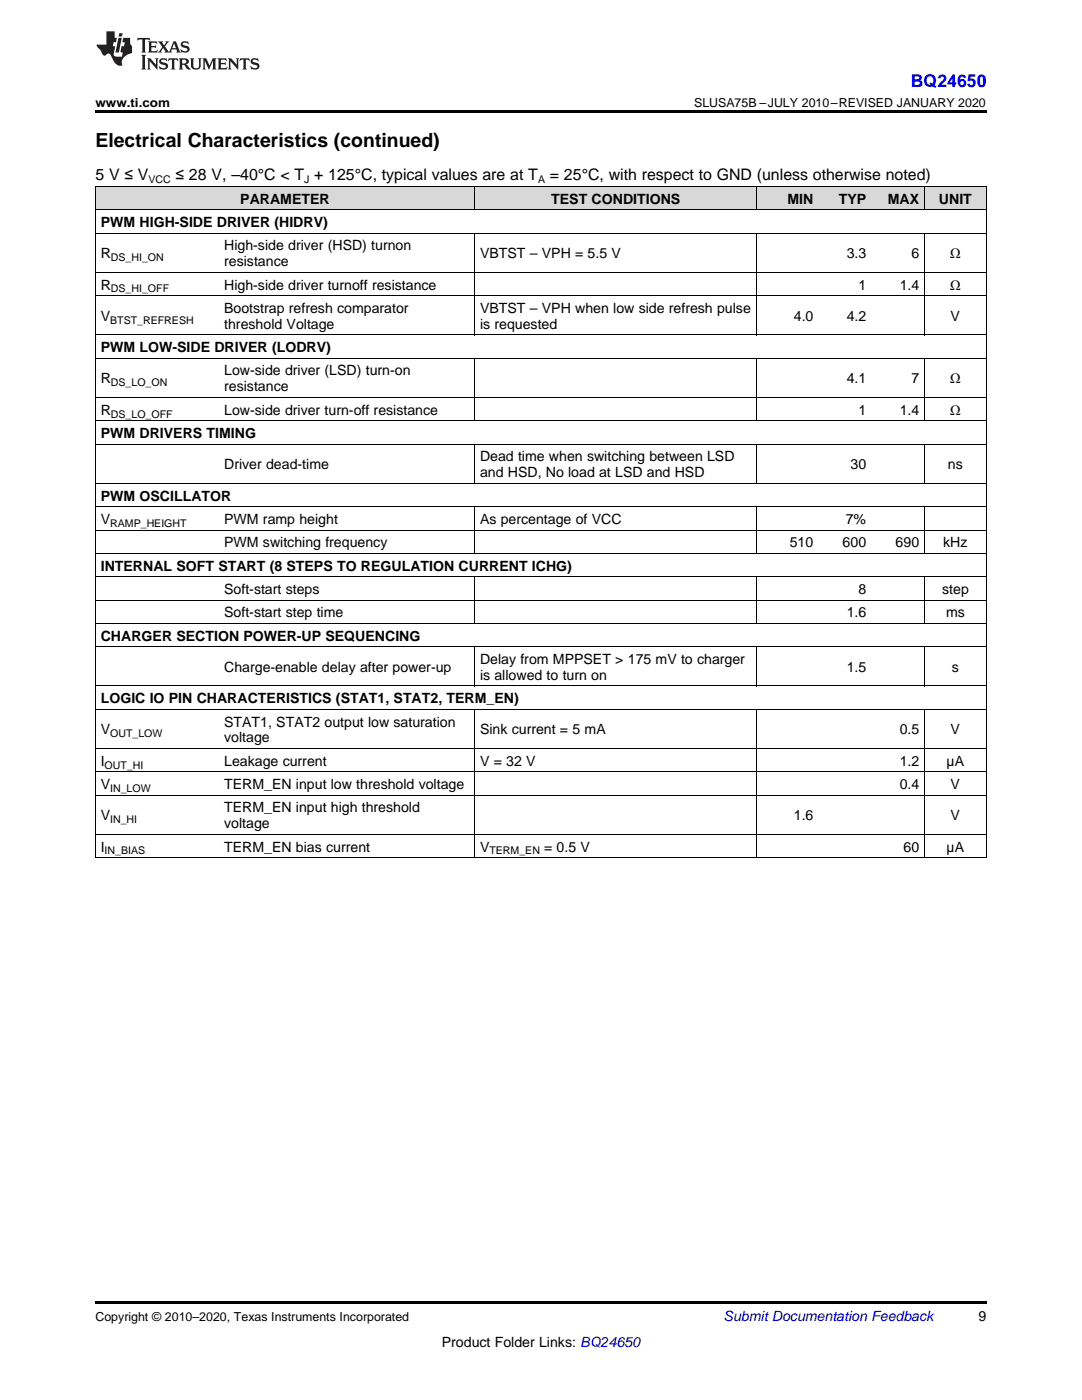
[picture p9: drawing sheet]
<svg xmlns="http://www.w3.org/2000/svg" width="216mm" height="279mm" viewBox="0 0 216 279" stroke-linecap="round" stroke-linejoin="round" font-family="sans-serif">
<defs><g id="words">
<text font-size="3.9" x="19" y="29.3">Electrical Characteristics (continued)</text>
<text font-size="3.5" fill="#00f" x="181.8" y="17.3">BQ24650</text>
<g font-size="3.2">
<text x="19" y="36">5 V ≤ V</text>
<text x="35" y="36">≤ 28 V, –40°C &lt; T + 125°C, typical values are at T</text>
<text x="109.7" y="36">= 25°C, with respect to GND (unless otherwise noted)</text>
</g>
<g font-size="2.8">
<text x="47.9" y="40.6">PARAMETER</text>
<text x="110" y="40.6">TEST CONDITIONS</text>
<text x="157.1" y="40.6">MIN</text>
<text x="167.4" y="40.6">TYP</text>
<text x="177.2" y="40.6">MAX</text>
<text x="187.4" y="40.6">UNIT</text>
<text x="20.1" y="45.3">PWM HIGH-SIDE DRIVER (HIDRV)</text>
<text x="20.1" y="51.5">R</text>
<text x="44.7" y="50">High-side driver (HSD) turnon</text>
<text x="44.7" y="53.1">resistance</text>
<text x="95.8" y="51.5">VBTST – VPH = 5.5 V</text>
<text x="168.9" y="51.5">3.3</text>
<text x="181.9" y="51.5">6</text>
<text x="189.6" y="51.5">Ω</text>
<text x="20.1" y="57.8">R</text>
<text x="44.7" y="57.8">High-side driver turnoff resistance</text>
<text x="171.3" y="57.8">1</text>
<text x="179.5" y="57.8">1.4</text>
<text x="189.6" y="57.8">Ω</text>
<text x="20.1" y="64">V</text>
<text x="44.7" y="62.4">Bootstrap refresh comparator</text>
<text x="44.7" y="65.6">threshold Voltage</text>
<text x="95.8" y="62.4">VBTST – VPH when low side refresh pulse</text>
<text x="95.8" y="65.6">is requested</text>
<text x="158.4" y="64">4.0</text>
<text x="168.9" y="64">4.2</text>
<text x="189.7" y="64">V</text>
<text x="20.1" y="70.3">PWM LOW-SIDE DRIVER (LODRV)</text>
<text x="20.1" y="76.5">R</text>
<text x="44.7" y="74.9">Low-side driver (LSD) turn-on</text>
<text x="168.9" y="76.5">4.1</text>
<text x="181.9" y="76.5">7</text>
<text x="189.6" y="76.5">Ω</text>
<text x="20.1" y="82.8">R</text>
<text x="44.7" y="78.1">resistance</text>
<text x="44.7" y="82.8">Low-side driver turn-off resistance</text>
<text x="171.3" y="82.8">1</text>
<text x="179.5" y="82.8">1.4</text>
<text x="189.6" y="82.8">Ω</text>
<text x="20.1" y="87.4">PWM DRIVERS TIMING</text>
<text x="44.7" y="93.7">Driver dead-time</text>
<text x="95.8" y="92.1">Dead time when switching between LSD</text>
<text x="95.8" y="95.2">and HSD, No load at LSD and HSD</text>
<text x="169.7" y="93.7">30</text>
<text x="189.2" y="93.7">ns</text>
<text x="20.1" y="99.9">PWM OSCILLATOR</text>
<text x="20.1" y="104.6">V</text>
<text x="44.7" y="104.6">PWM ramp height</text>
<text x="95.8" y="104.6">As percentage of VCC</text>
<text x="168.8" y="104.6">7%</text>
<text x="20.1" y="113.9">INTERNAL SOFT START (8 STEPS TO REGULATION CURRENT ICHG)</text>
<text x="44.7" y="109.2">PWM switching frequency</text>
<text x="157.6" y="109.2">510</text>
<text x="168.1" y="109.2">600</text>
<text x="178.7" y="109.2">690</text>
<text x="188.2" y="109.2">kHz</text>
<text x="44.7" y="118.5">Soft-start steps</text>
<text x="171.3" y="118.5">8</text>
<text x="188" y="118.5">step</text>
<text x="44.7" y="123.2">Soft-start step time</text>
<text x="168.9" y="123.2">1.6</text>
<text x="188.8" y="123.2">ms</text>
<text x="20.1" y="127.8">CHARGER SECTION POWER-UP SEQUENCING</text>
<text x="44.7" y="134.1">Charge-enable delay after power-up</text>
<text x="95.8" y="132.5">Delay from MPPSET &gt; 175 mV to charger</text>
<text x="95.8" y="135.7">is allowed to turn on</text>
<text x="168.9" y="134.1">1.5</text>
<text x="189.9" y="134.1">s</text>
<text x="20.1" y="140.3">LOGIC IO PIN CHARACTERISTICS (STAT1, STAT2, TERM_EN)</text>
<text x="20.1" y="146.6">V</text>
<text x="44.7" y="145">STAT1, STAT2 output low saturation</text>
<text x="44.7" y="148.2">voltage</text>
<text x="95.8" y="146.6">Sink current = 5 mA</text>
<text x="179.5" y="146.6">0.5</text>
<text x="189.7" y="146.6">V</text>
<text x="20.1" y="152.8">I</text>
<text x="44.7" y="152.8">Leakage current</text>
<text x="95.8" y="152.8">V = 32 V</text>
<text x="179.5" y="152.8">1.2</text>
<text x="188.9" y="152.8">µA</text>
<text x="20.1" y="157.5">V</text>
<text x="44.7" y="157.5">TERM_EN input low threshold voltage</text>
<text x="179.5" y="157.5">0.4</text>
<text x="189.7" y="157.5">V</text>
<text x="20.1" y="163.7">V</text>
<text x="44.7" y="162.1">TERM_EN input high threshold</text>
<text x="44.7" y="165.3">voltage</text>
<text x="158.4" y="163.7">1.6</text>
<text x="189.7" y="163.7">V</text>
<text x="20.1" y="170">I</text>
<text x="44.7" y="170">TERM_EN bias current</text>
<text x="95.8" y="170">V</text>
<text x="108.6" y="170">= 0.5 V</text>
<text x="180.3" y="170">60</text>
<text x="188.9" y="170">µA</text>
<text x="195.3" y="263.6">9</text>
<text x="88.2" y="268.9">Product Folder Links: BQ24650</text>
</g>
<text font-size="2.8" fill="#0000c8" x="144.4" y="263.6">Submit Documentation Feedback</text>
<g font-size="2.5">
<text x="19" y="21.4">www.ti.com</text>
<text x="138.5" y="21.4">SLUSA75B –JULY 2010–REVISED JANUARY 2020</text>
<text x="19" y="263.6">Copyright © 2010–2020, Texas Instruments Incorporated</text>
</g>
<g font-size="2.1">
<text x="29.6" y="36.6">VCC</text>
<text x="60.7" y="36.6">J</text>
<text x="107.4" y="36.6">A</text>
<text x="22.1" y="52.1">DS_HI_ON</text>
<text x="22.1" y="58.3">DS_HI_OFF</text>
<text x="22" y="64.6">BTST_REFRESH</text>
<text x="22.1" y="77.1">DS_LO_ON</text>
<text x="22.1" y="83.3">DS_LO_OFF</text>
<text x="22" y="105.1">RAMP_HEIGHT</text>
<text x="22" y="147.1">OUT_LOW</text>
<text x="20.9" y="153.4">OUT_HI</text>
<text x="22" y="158">IN_LOW</text>
<text x="22" y="164.3">IN_HI</text>
<text x="20.9" y="170.5">IN_BIAS</text>
<text x="97.6" y="170.5">TERM_EN</text>
</g>
</g></defs>
<g fill="#d8d8d8">
<path d="M19 37.3h24.7v4.6h-24.7z"/>
<path d="M43.7 37.3h51v4.6h-51z"/>
<path d="M94.7 37.3h56.4v4.6h-56.4z"/>
<path d="M151.1 37.3h12.3v4.6h-12.3z"/>
<path d="M163.4 37.3h10.6v4.6h-10.6z"/>
<path d="M174 37.3h10.5v4.6h-10.5z"/>
<path d="M184.5 37.3h12.3v4.6h-12.3z"/>
</g>
<path d="M19 22h177.8v.5h-177.8zM19 259.7h177.8v.5h-177.8z" fill="#000"/>
<g fill="none" stroke="#000" stroke-width=".2">
<path d="M19 37.2h177.8M19.1 37.2v134M94.7 37.2v4.7M151 37.2v4.7M184.4 37.2v4.7M196.8 37.2v134M19 59h177.8M19 54.3h177.8M19 46.5h177.8M19 41.9h177.8M94.7 46.6v20.3M151 46.6v20.3"/>
<path d="M184.4 46.6v20.3M19 79.3h177.8M19 71.5h177.8M19 66.8h177.8M94.7 71.5v12.5M151 71.5v12.5M184.4 71.5v12.5M19 96.5h177.8M19 88.6h177.8M19 84h177.8M94.7 88.7v7.8M151 88.7v7.8"/>
<path d="M184.4 88.7v7.8M19 119.8h177.8M19 115.1h177.8M19 110.4h177.8M19 105.8h177.8M19 101.1h177.8M94.7 101.2v9.3M94.7 115.1v9.4M151 101.2v9.3M151 115.1v9.4M184.4 101.2v9.3M184.4 115.1v9.4"/>
<path d="M19 136.9h177.8M19 129.1h177.8M19 124.4h177.8M94.7 129.1v7.8M151 129.1v7.8M184.4 129.1v7.8M19 158.7h177.8M19 154h177.8M19 149.4h177.8M19 141.6h177.8M94.7 141.6v29.6M151 141.6v29.6"/>
<path d="M184.4 141.6v29.6M19 171.2h177.8M19 166.5h177.8"/>
</g>
<g fill="#231f20">
<path d="M27.5 7.6l-.1 .5 .4-.2h.6v.1v2.1l-.2 .4h1l-.3-.4v-2.1l.1-.1h.5l.5 .2-.2-.5zM29.5 8.3l.2 .3v1.5l-.2 .4h1.8l.2-.6a1.04 1.04 0 0 1-1.3 .2v-.7h.6l.3 .2v-.6l-.3 .2h-.6v-.6l.8-.1 .4 .3-.2-.5zM31.5 8.3l.9 1.1-.9 1.1h.8l-.2-.2 .5-.7 .4 .7-.2 .2h1.5l-.1-.2 .1-.4h.9l.1 .4-.2 .2h1l-.3-.3-.7-1.9h-.5l-.9 2-.8-1 .9-1h-.8l.1 .3-.3 .5-.4-.6 .2-.2zM34.7 8.6l.4 1h-.7zM36.3 8.4a.63 .63 0 0 0-.2 .7 .63 .63 0 0 0 .6 .4l.6 .2 .1 .2a.75 .75 0 0 1-.7 .4 .75 .75 0 0 1-.6-.5l.1 .7 .1-.1a1.11 1.11 0 0 0 1.5-.6 1.13 1.13 0 0 0-1.2-.8l-.1-.4a1.04 1.04 0 0 1 1.2 .2l-.2-.5-.1 .1-.5-.2zM28.2 10.9l.2 .4v2.2l-.2 .4h1l-.3-.4v-2.2l.3-.4zM29.3 11.6l.3 .4v1.5l-.3 .4h.8l-.2-.4v-1.3l1.5 1.7v-1.9l.2-.4h-.7l.2 .4v.9l-1.1-1.3zM32 11.8a.62 .62 0 0 0-.2 .7 .62 .62 0 0 0 .6 .4l.6 .1 .1 .3a.76 .76 0 0 1-.7 .3 .76 .76 0 0 1-.6-.4l.1 .7 .1-.1a1.11 1.11 0 0 0 1.5-.6 1.13 1.13 0 0 0-1.2-.8l-.1-.4a1.04 1.04 0 0 1 1.2 .2l-.2-.6-.1 .1-.5-.1zM33.7 11.6l-.2 .6a.61 .61 0 0 1 .8-.3v1.6l-.2 .4h.9l-.2-.4v-1.6a.63 .63 0 0 1 .8 .3l-.2-.6zM35.6 11.6l.3 .4v1.5l-.3 .4h1l-.2-.2v-.8l.5 .2a.76 .76 0 0 0 1.2 .7l-1-1a.58 .58 0 0 0 .6-.5 .58 .58 0 0 0-.5-.6zM36.4 11.9h.1a.45 .45 0 0 1 .5 .1 .45 .45 0 0 1 .1 .5l-.7 .2zM37.9 11.6l.2 .2a2.17 2.17 0 0 0 .3 1.9 .99 .99 0 0 0 1.6-.6v-1.1l.2-.4h-.7l.2 .2a1.92 1.92 0 0 1-.2 1.8 .6 .6 0 0 1-.9-.5v-1.1l.2-.4zM40.4 11.6l.2 .4v1.5l-.2 .4h.7l-.2-.4v-1.4l.8 1.8 .8-1.8v1.4l-.2 .4h.9l-.2-.4v-1.5l.2-.4h-.8l-.6 1.5-.6-1.5zM43.4 11.6l.2 .4v1.5l-.2 .4h1.8l.2-.6a1.04 1.04 0 0 1-1.3 .1v-.6h.5l.4 .2v-.6l-.4 .2h-.5v-.7h.8l.3 .3-.1-.6zM45.5 11.6l.2 .4v1.5l-.2 .4h.7l-.2-.4v-1.3l1.5 1.7v-1.9l.2-.4h-.7l.2 .4v.9l-1.1-1.3zM47.9 11.6l-.1 .6a.61 .61 0 0 1 .8-.3v1.6l-.3 .4h1l-.3-.4 .1-1.6a.63 .63 0 0 1 .7 .3l-.1-.6zM50.2 11.8a.62 .62 0 0 0-.2 .7 .62 .62 0 0 0 .6 .4l.6 .1 .2 .3a.76 .76 0 0 1-.8 .3 .76 .76 0 0 1-.6-.4l.1 .7 .2-.1a1.11 1.11 0 0 0 1.5-.6 1.13 1.13 0 0 0-1.3-.8l-.1-.4a1.04 1.04 0 0 1 1.2 .2l-.1-.6-.2 .1-.5-.1z"/>
<path d="M21.2 6.3v2.6h-1.9l.1 .4 .7 .9a.91 .91 0 0 0 1 .8 .56 .56 0 0 1 .5-.3 .56 .56 0 0 1 .5 .3l.4 .8a1.53 1.53 0 0 0 1.9 1.2 1.54 1.54 0 0 1 1-2.1l.9-.3v-1.4a1.52 1.52 0 0 1-.3-1.6h-1.4l-.2 .8h.5l-.2 .8h-.4l-.2 1v.2l.4 .1-.2 .8a1.93 1.93 0 0 1-1.6-.3l.3-1.8h-.5l.2-.8h.4l.2-.8h-.4v-1.3zM23.6 7.6l-.6 2.9h.7l.6-2.9zM23.8 6.6l-.1 .7h.6l.2-.7z"/>
</g>
<use href="#words"/>
</svg>
